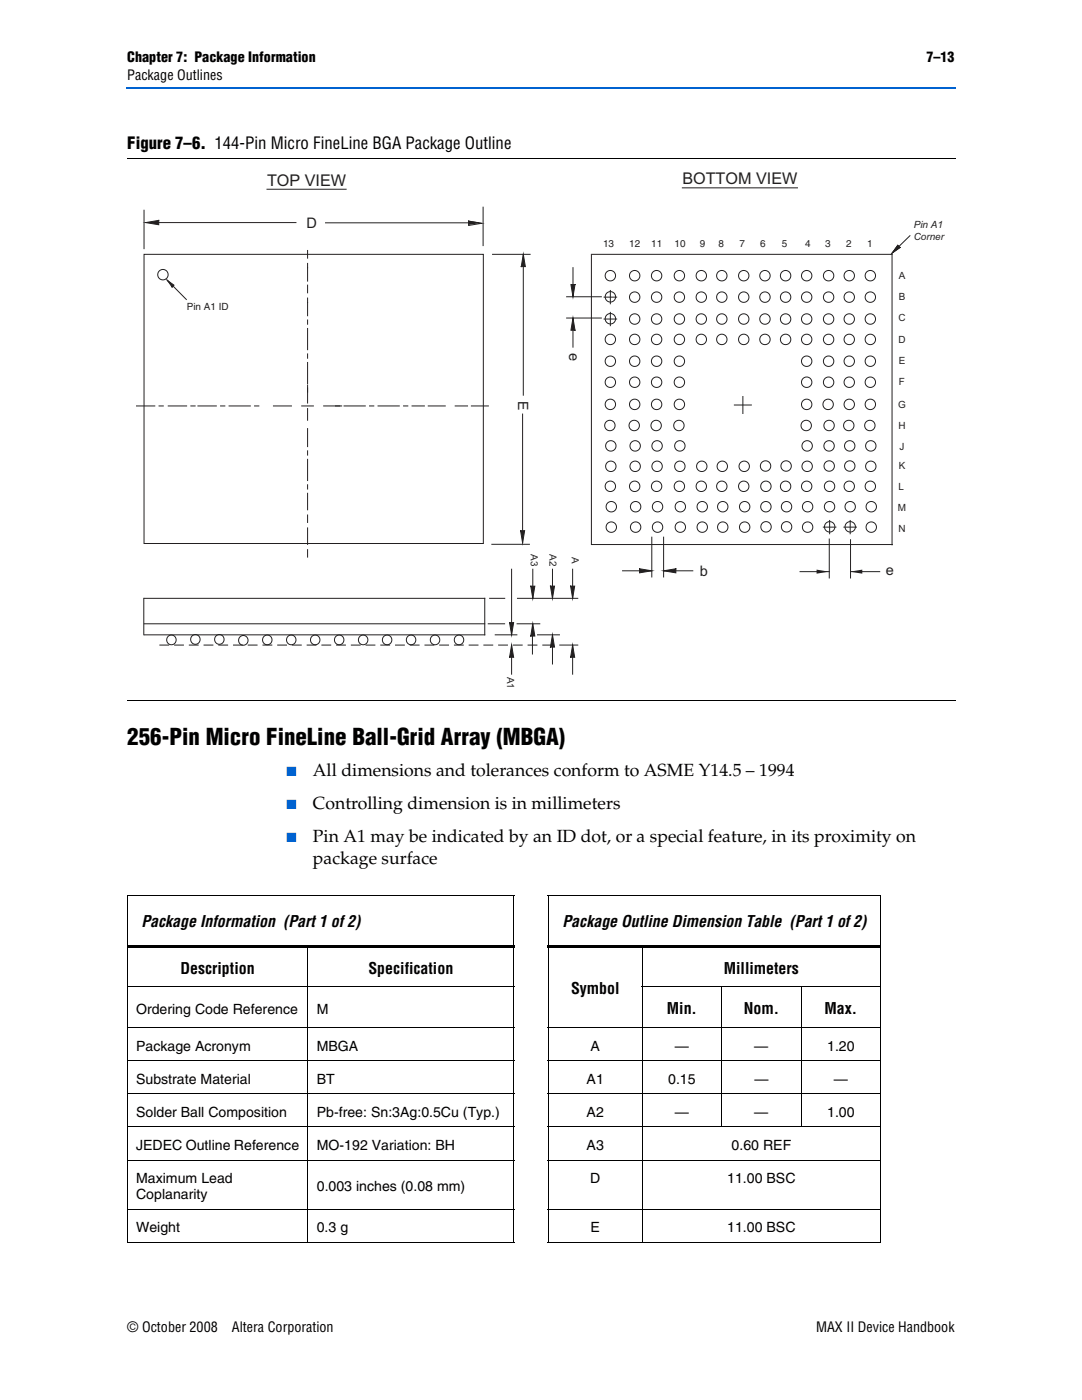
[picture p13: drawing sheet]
<svg xmlns="http://www.w3.org/2000/svg" width="216mm" height="279mm" viewBox="0 0 216 279" stroke-linecap="round" stroke-linejoin="round" font-family="sans-serif">
<defs><g id="words">
<text font-size="4.6" x="25.4" y="148.6">256-Pin Micro FineLine Ball-Grid Array (MBGA)</text>
<g font-size="3.5">
<text x="62.4" y="154.9">All dimensions and tolerances conform to ASME Y14.5 – 1994</text>
<text x="62.4" y="161.5">Controlling dimension is in millimeters</text>
<text x="62.4" y="168">Pin A1 may be indicated by an ID dot, or a special feature, in its proximity on</text>
<text x="62.4" y="172.4">package surface</text>
</g>
<text font-size="3.3" x="25.4" y="29.7">Figure 7–6. 144-Pin Micro FineLine BGA Package Outline</text>
<g font-size="3.2" fill="#231f20">
<text x="53.3" y="37.1">TOP VIEW</text>
<text x="136.2" y="36.8">BOTTOM VIEW</text>
</g>
<g font-size="3.2">
<text x="28.2" y="185.1">Package Information (Part 1 of 2)</text>
<text x="112.2" y="185.1">Package Outline Dimension Table (Part 1 of 2)</text>
<text x="36" y="194.3">Description</text>
<text x="73.5" y="194.3">Specification</text>
<text x="144.4" y="194.3">Millimeters</text>
<text x="113.9" y="198.4">Symbol</text>
<text x="133.1" y="202.4">Min.</text>
<text x="148.4" y="202.4">Nom.</text>
<text x="164.5" y="202.4">Max.</text>
</g>
<g font-size="2.9" fill="#231f20">
<text x="61.2" y="45.5">D</text>
<text x="113.6" y="70.5" transform="rotate(90 113.6 70.5)">e</text>
<text x="139.6" y="114.9">b</text>
<text x="176.8" y="114.8">e</text>
</g>
<g font-size="2.8">
<text x="25.4" y="12.5">Chapter 7: Package Information</text>
<text x="25.4" y="16">Package Outlines</text>
<text x="184.8" y="12.5">7–13</text>
<text x="27.2" y="202.3">Ordering Code Reference</text>
<text x="63.2" y="202.3">M</text>
<text x="27.2" y="209.7">Package Acronym</text>
<text x="63.2" y="209.7">MBGA</text>
<text x="117.8" y="209.7">A</text>
<text x="134.7" y="209.7">—</text>
<text x="150.5" y="209.7">—</text>
<text x="165.1" y="209.7">1.20</text>
<text x="27.2" y="216.3">Substrate Material</text>
<text x="63.2" y="216.3">BT</text>
<text x="117.1" y="216.3">A1</text>
<text x="133.3" y="216.3">0.15</text>
<text x="150.5" y="216.3">—</text>
<text x="166.4" y="216.3">—</text>
<text x="27.2" y="222.9">Solder Ball Composition</text>
<text x="63.2" y="222.9">Pb-free: Sn:3Ag:0.5Cu (Typ.)</text>
<text x="117" y="222.9">A2</text>
<text x="134.7" y="222.9">—</text>
<text x="150.5" y="222.9">—</text>
<text x="165.1" y="222.9">1.00</text>
<text x="27.2" y="229.5">JEDEC Outline Reference</text>
<text x="63.2" y="229.5">MO-192 Variation: BH</text>
<text x="117.1" y="229.5">A3</text>
<text x="146" y="229.5">0.60 REF</text>
<text x="27.2" y="236.2">Maximum Lead</text>
<text x="27.2" y="239.3">Coplanarity</text>
<text x="63.2" y="237.7">0.003 inches (0.08 mm)</text>
<text x="117.8" y="236.2">D</text>
<text x="145.1" y="236.2">11.00 BSC</text>
<text x="27.2" y="245.9">Weight</text>
<text x="63.2" y="245.9">0.3 g</text>
<text x="117.8" y="245.9">E</text>
<text x="145.1" y="245.9">11.00 BSC</text>
<text x="25.4" y="265.8">© October 2008</text>
<text x="46.3" y="265.8">Altera Corporation</text>
<text x="162.8" y="265.8">MAX II Device Handbook</text>
</g>
<text font-size="2.8" fill="#231f20" x="103.4" y="80.1" transform="rotate(90 103.4 80.1)">E</text>
<g font-size="2.6" fill="#0062d0">
<text x="57.1" y="154.9">■</text>
<text x="57.1" y="161.5">■</text>
<text x="57.1" y="168">■</text>
</g>
<g font-size="2" fill="#231f20">
<text x="182.3" y="45.5">Pin A1</text>
<text x="182.3" y="47.9">Corner</text>
<text x="120.3" y="49.2">13</text>
<text x="125.6" y="49.2">12</text>
<text x="129.9" y="49.4">11</text>
<text x="134.6" y="49.2">10</text>
<text x="139.7" y="49.2">9</text>
<text x="143.3" y="49.2">8</text>
<text x="147.6" y="49.2">7</text>
<text x="151.7" y="49.2">6</text>
<text x="156" y="49.2">5</text>
<text x="160.6" y="49.2">4</text>
<text x="164.6" y="49.2">3</text>
<text x="168.8" y="49.2">2</text>
<text x="173.1" y="49.2">1</text>
<text x="179.3" y="55.7">A</text>
<text x="179.3" y="59.9">B</text>
<text x="37.3" y="62">Pin A1 ID</text>
<text x="179.3" y="64.1">C</text>
<text x="179.3" y="68.4">D</text>
<text x="179.3" y="72.6">E</text>
<text x="179.4" y="76.8">F</text>
<text x="179.2" y="81.4">G</text>
<text x="179.3" y="85.6">H</text>
<text x="179.5" y="89.8">J</text>
<text x="179.3" y="93.6">K</text>
<text x="179.3" y="97.8">L</text>
<text x="179.2" y="102">M</text>
<text x="179.3" y="106.2">N</text>
<text x="105.9" y="110.6" transform="rotate(90 105.9 110.6)">A3</text>
<text x="109.6" y="110.6" transform="rotate(90 109.6 110.6)">A2</text>
<text x="114.1" y="111.1" transform="rotate(90 114.1 111.1)">A</text>
<text x="101.2" y="135" transform="rotate(90 101.2 135)">A1</text>
</g>
</g></defs>
<path d="M25.2 17.5h.2v.3h-.2z" fill="#0062d0"/>
<path d="M25.4 17.6h165.3" fill="none" stroke="#0062d0" stroke-width=".36"/>
<path d="M25.4 31.6h165.3M25.4 139.9h165.3" fill="none" stroke="#000" stroke-width=".2"/>
<path d="M98.3 50.8h7.5M98.1 108.6h7.5M98.8 126.7h4.3" fill="none" stroke="#231f20" stroke-width=".2"/>
<path d="M29.1 44.4l2.6-.4v.9z" fill="#231f20"/>
<g fill="none" stroke="#231f20" stroke-width=".2">
<path d="M53.3 37.8h15.8M28.7 50.8h67.7v57.7h-67.7zM28.7 42v7.6M29.1 44.4l2.6-.4v.9zM30.2 44.4h28.9M65 44.5h30.5M61.4 60.4v2.6M61.4 63.9v.8M61.4 65.6v4.2M61.4 70.6v.9M61.4 72.3v4.3M61.4 76.9v3.5"/>
<path d="M39.5 81h3.7M44 81h.9M45.7 81h4.3M50.8 81h.8M54.6 81h3.6M60.2 81h2.3M61.4 81.5v2.4M61.4 85.5v3.6M61.4 90v.8M61.4 91.7v4.2M61.4 96.7v.9M61.4 98.4v3.3"/>
<path d="M64.6 81h3.6M68.6 81h4.3M73.7 81h.9M75.4 81h4.3M80.5 81h.9M82.2 81h2.5M28.7 119.4v7.3M28.8 119.4h67.9v7.3h-67.9M97.7 119.4h3M28.8 124.5h67.9M97.4 124.5h3.3"/>
</g>
<path d="M93.4 44l2.6 .5-2.6 .4z" fill="#231f20"/>
<path d="M93.5 44.1l2.6 .5-2.6 .4zM96.4 41.3v7.7" fill="none" stroke="#231f20" stroke-width=".2"/>
<path d="M114.3 128.7l.4 2.5h-.8z" fill="#231f20"/>
<path d="M102.1 128.7v5.8M106.2 124.7v5.8M110.2 126.7v5.8M114.3 128.7v5.8M114.3 128.7l.4 2.5h-.8z" fill="none" stroke="#231f20" stroke-width=".2"/>
<path d="M102.1 128.7l.4 2.5h-.8z" fill="#231f20"/>
<g fill="none" stroke="#231f20" stroke-width=".2">
<path d="M136.2 37.5h22.9M104.4 50.8v28.1M118 50.8h60M118 50.9v57.8M114.3 63.5v5.8M104.3 82.6v25.7M102.1 113.6v13.1M103.3 119.4h12M118 108.7h60.1M102.1 128.7l.4 2.5h-.8zM103.2 124.5h4.5M107.3 126.7h4.3"/>
<path d="M111.7 128.7h3.6"/>
</g>
<path d="M101.7 124.3h.8l-.4 2.4z" fill="#231f20"/>
<path d="M101.7 124.3h.8l-.4 2.4z" fill="none" stroke="#231f20" stroke-width=".2"/>
<path d="M106.3 124.5l.4 2.4h-.8z" fill="#231f20"/>
<path d="M106.3 124.5l.4 2.4h-.8z" fill="none" stroke="#231f20" stroke-width=".2"/>
<path d="M105.9 117h.8l-.4 2.4z" fill="#231f20"/>
<path d="M105.9 117h.8l-.4 2.4zM106.3 113.6v5.8" fill="none" stroke="#231f20" stroke-width=".2"/>
<path d="M110.2 126.7l.4 2.4h-.8z" fill="#231f20"/>
<path d="M110.2 113.6v5.8M110.2 126.7l.4 2.4h-.8z" fill="none" stroke="#231f20" stroke-width=".2"/>
<path d="M109.8 117h.8l-.4 2.4z" fill="#231f20"/>
<path d="M109.8 117h.8l-.4 2.4zM114.3 113.6v5.8" fill="none" stroke="#231f20" stroke-width=".2"/>
<path d="M113.9 117h.8l-.4 2.4z" fill="#231f20"/>
<path d="M113.9 117h.8l-.4 2.4z" fill="none" stroke="#231f20" stroke-width=".2"/>
<path d="M103.9 105.9h.8l-.4 2.4z" fill="#231f20"/>
<path d="M103.9 105.9h.8l-.4 2.4z" fill="none" stroke="#231f20" stroke-width=".2"/>
<path d="M127.6 113.5l2.5 .4-2.5 .4z" fill="#231f20"/>
<path d="M124.2 113.9h5.9M127.6 113.5l2.5 .4-2.5 .4zM130.1 107.2v7.9M132.4 113.9h5.8M132.4 107.2v7.9" fill="none" stroke="#231f20" stroke-width=".2"/>
<path d="M132.4 113.9l2.5-.4v.8z" fill="#231f20"/>
<path d="M132.4 113.9l2.5-.4v.8z" fill="none" stroke="#231f20" stroke-width=".2"/>
<path d="M104.4 50.8l.4 2.4h-.8z" fill="#231f20"/>
<path d="M104.4 50.8l.4 2.4h-.8zM113.1 59.2h6.9M114.3 53.4v5.8M113.1 63.5h6.9" fill="none" stroke="#231f20" stroke-width=".2"/>
<path d="M113.9 56.8h.8l-.4 2.4z" fill="#231f20"/>
<path d="M113.9 56.8h.8l-.4 2.4z" fill="none" stroke="#231f20" stroke-width=".2"/>
<path d="M114.3 63.5l.4 2.4h-.8z" fill="#231f20"/>
<path d="M178 50.8v57.9M114.3 63.5l.4 2.4h-.8zM159.6 114.1h5.9M165.5 107.6v7.7M169.7 114.1h5.8" fill="none" stroke="#231f20" stroke-width=".2"/>
<g fill="#231f20">
<path d="M162.9 113.7l2.5 .4-2.5 .4z"/>
<path d="M169.6 114.1l2.5-.4v.8z"/>
</g>
<path d="M169.7 107.7v7.6" fill="none" stroke="#231f20" stroke-width=".2"/>
<path d="M179.1 49l.5 .4-1.6 1.1z" fill="#231f20"/>
<path d="M179.1 49l.5 .4-1.6 1.1z" fill="none" stroke="#231f20" stroke-width=".2"/>
<path d="M179.1 48.9l.5 .5-1.6 1.1z" fill="#231f20"/>
<path d="M33.3 55.9l3.9 3.9M179.1 48.9l.5 .5-1.6 1.1zM181.6 47l-3.6 3.5" fill="none" stroke="#231f20" stroke-width=".2"/>
<path d="M33.4 56l1.3 .9-.4 .4z" fill="#231f20"/>
<g fill="none" stroke="#231f20" stroke-width=".2">
<path d="M33.4 56l1.3 .9-.4 .4zM61.4 50v1.5M61.4 52.6v3.5M61.4 56.9v1.5M61.4 59.5v.8M121.8 57.9v2.8M121.8 62.2v2.9M148.2 79.1v3.4M27.2 81h3.7M31.7 81h.9M33.6 81h3.6M38.1 81h.8"/>
<path d="M85.5 81h3.3M90.8 81h2.5M94.1 81h3.4M146.5 80.8h3.4M61.4 102.8v1.5M61.4 105.4v3.3M61.4 109.7v1.5M165.5 103.8v2.8M169.6 103.8v2.8"/>
<circle cx="32.5" cy="54.8" r="1.04"/>
<circle cx="121.8" cy="55" r="1.04"/>
<circle cx="121.8" cy="59.2" r="1.04"/>
<circle cx="126.6" cy="59.3" r="1.04"/>
<circle cx="126.6" cy="55" r="1.04"/>
<circle cx="131" cy="59.3" r="1.04"/>
<circle cx="131" cy="55" r="1.04"/>
<circle cx="135.6" cy="55" r="1.04"/>
<circle cx="135.6" cy="59.3" r="1.04"/>
<circle cx="139.9" cy="59.3" r="1.04"/>
<circle cx="139.9" cy="55" r="1.04"/>
<circle cx="144" cy="59.3" r="1.04"/>
<circle cx="144" cy="55" r="1.04"/>
<circle cx="148.4" cy="59.3" r="1.04"/>
<circle cx="148.4" cy="55" r="1.04"/>
<circle cx="152.6" cy="55" r="1.04"/>
<circle cx="152.6" cy="59.3" r="1.04"/>
<circle cx="156.8" cy="55" r="1.04"/>
<circle cx="156.8" cy="59.3" r="1.04"/>
<circle cx="161" cy="59.3" r="1.04"/>
<circle cx="161" cy="55" r="1.04"/>
<circle cx="165.3" cy="59.3" r="1.04"/>
<circle cx="165.3" cy="55" r="1.04"/>
<circle cx="169.5" cy="59.3" r="1.04"/>
<circle cx="169.5" cy="55" r="1.04"/>
<circle cx="173.7" cy="55" r="1.04"/>
<circle cx="173.7" cy="59.3" r="1.04"/>
<circle cx="121.8" cy="72.1" r="1.04"/>
<circle cx="121.8" cy="67.7" r="1.04"/>
<circle cx="121.8" cy="76.3" r="1.04"/>
<circle cx="121.8" cy="63.6" r="1.04"/>
<circle cx="126.6" cy="63.7" r="1.04"/>
<circle cx="126.6" cy="72.1" r="1.04"/>
<circle cx="126.6" cy="67.7" r="1.04"/>
<circle cx="126.6" cy="76.3" r="1.04"/>
<circle cx="131" cy="63.7" r="1.04"/>
<circle cx="131" cy="72.1" r="1.04"/>
<circle cx="131" cy="67.7" r="1.04"/>
<circle cx="131" cy="76.3" r="1.04"/>
<circle cx="135.6" cy="63.7" r="1.04"/>
<circle cx="135.6" cy="67.7" r="1.04"/>
<circle cx="135.6" cy="72.1" r="1.04"/>
<circle cx="135.6" cy="76.3" r="1.04"/>
<circle cx="139.9" cy="63.7" r="1.04"/>
<circle cx="139.9" cy="67.7" r="1.04"/>
<circle cx="144" cy="63.7" r="1.04"/>
<circle cx="144" cy="67.7" r="1.04"/>
<circle cx="148.4" cy="63.7" r="1.04"/>
<circle cx="148.4" cy="67.7" r="1.04"/>
<circle cx="152.6" cy="63.7" r="1.04"/>
<circle cx="152.6" cy="67.7" r="1.04"/>
<circle cx="156.8" cy="63.7" r="1.04"/>
<circle cx="156.8" cy="67.7" r="1.04"/>
<circle cx="161" cy="63.7" r="1.04"/>
<circle cx="161" cy="72.1" r="1.04"/>
<circle cx="161" cy="67.7" r="1.04"/>
<circle cx="161" cy="76.3" r="1.04"/>
<circle cx="165.3" cy="63.7" r="1.04"/>
<circle cx="165.3" cy="76.3" r="1.04"/>
<circle cx="165.3" cy="67.7" r="1.04"/>
<circle cx="165.3" cy="72.1" r="1.04"/>
<circle cx="169.5" cy="63.7" r="1.04"/>
<circle cx="169.5" cy="72.1" r="1.04"/>
<circle cx="169.5" cy="76.3" r="1.04"/>
<circle cx="169.5" cy="67.7" r="1.04"/>
<circle cx="173.7" cy="63.7" r="1.04"/>
<circle cx="173.7" cy="76.3" r="1.04"/>
<circle cx="173.7" cy="67.7" r="1.04"/>
<circle cx="173.7" cy="72.1" r="1.04"/>
<circle cx="121.7" cy="84.9" r="1.04"/>
<circle cx="121.8" cy="97.1" r="1.04"/>
<circle cx="121.8" cy="80.7" r="1.04"/>
<circle cx="121.9" cy="89" r="1.04"/>
<circle cx="121.9" cy="93.1" r="1.04"/>
<circle cx="126.5" cy="84.9" r="1.04"/>
<circle cx="126.6" cy="97.1" r="1.04"/>
<circle cx="126.6" cy="80.7" r="1.04"/>
<circle cx="126.7" cy="93.1" r="1.04"/>
<circle cx="126.7" cy="89" r="1.04"/>
<circle cx="130.9" cy="84.9" r="1.04"/>
<circle cx="131" cy="97.1" r="1.04"/>
<circle cx="131" cy="80.7" r="1.04"/>
<circle cx="131.1" cy="93.1" r="1.04"/>
<circle cx="131.1" cy="89" r="1.04"/>
<circle cx="135.5" cy="84.9" r="1.04"/>
<circle cx="135.6" cy="97.1" r="1.04"/>
<circle cx="135.6" cy="80.7" r="1.04"/>
<circle cx="135.7" cy="89" r="1.04"/>
<circle cx="135.7" cy="93.1" r="1.04"/>
<circle cx="139.9" cy="97.1" r="1.04"/>
<circle cx="140" cy="93.1" r="1.04"/>
<circle cx="144" cy="97.1" r="1.04"/>
<circle cx="144.1" cy="93.1" r="1.04"/>
<circle cx="148.4" cy="97.1" r="1.04"/>
<circle cx="148.5" cy="93.1" r="1.04"/>
<circle cx="152.8" cy="93" r="1.04"/>
<circle cx="152.8" cy="97.1" r="1.04"/>
<circle cx="156.8" cy="97.1" r="1.04"/>
<circle cx="156.9" cy="93" r="1.04"/>
<circle cx="160.9" cy="84.9" r="1.04"/>
<circle cx="161" cy="97.1" r="1.04"/>
<circle cx="161" cy="80.7" r="1.04"/>
<circle cx="161.1" cy="89" r="1.04"/>
<circle cx="161.1" cy="93.1" r="1.04"/>
<circle cx="165.2" cy="80.7" r="1.04"/>
<circle cx="165.4" cy="89" r="1.04"/>
<circle cx="165.4" cy="84.9" r="1.04"/>
<circle cx="165.5" cy="93" r="1.04"/>
<circle cx="165.5" cy="97.1" r="1.04"/>
<circle cx="169.4" cy="84.9" r="1.04"/>
<circle cx="169.5" cy="97.1" r="1.04"/>
<circle cx="169.5" cy="80.7" r="1.04"/>
<circle cx="169.6" cy="89" r="1.04"/>
<circle cx="169.6" cy="93" r="1.04"/>
<circle cx="173.6" cy="84.9" r="1.04"/>
<circle cx="173.7" cy="97.1" r="1.04"/>
<circle cx="173.7" cy="80.7" r="1.04"/>
<circle cx="173.8" cy="89" r="1.04"/>
<circle cx="173.8" cy="93.1" r="1.04"/>
<circle cx="122" cy="105.2" r="1.04"/>
<circle cx="122" cy="101.1" r="1.04"/>
<circle cx="126.8" cy="101.1" r="1.04"/>
<circle cx="126.8" cy="105.2" r="1.04"/>
<circle cx="131.2" cy="105.2" r="1.04"/>
<circle cx="131.2" cy="101.1" r="1.04"/>
<circle cx="135.7" cy="101.1" r="1.04"/>
<circle cx="135.7" cy="105.2" r="1.04"/>
<circle cx="140.1" cy="101.1" r="1.04"/>
<circle cx="140.1" cy="105.2" r="1.04"/>
<circle cx="144.2" cy="101.1" r="1.04"/>
<circle cx="144.2" cy="105.2" r="1.04"/>
<circle cx="148.6" cy="101.1" r="1.04"/>
<circle cx="148.6" cy="105.2" r="1.04"/>
<circle cx="152.8" cy="101.1" r="1.04"/>
<circle cx="152.9" cy="105.1" r="1.04"/>
<circle cx="156.9" cy="101.1" r="1.04"/>
<circle cx="157" cy="105.1" r="1.04"/>
<circle cx="161.2" cy="105.2" r="1.04"/>
<circle cx="161.2" cy="101.1" r="1.04"/>
<circle cx="165.5" cy="101.1" r="1.04"/>
<circle cx="165.6" cy="105.1" r="1.04"/>
<circle cx="169.6" cy="101.1" r="1.04"/>
<circle cx="169.7" cy="105.1" r="1.04"/>
<circle cx="173.8" cy="101.1" r="1.04"/>
<circle cx="173.8" cy="105.2" r="1.04"/>
<circle cx="34.2" cy="127.7" r=".96"/>
<circle cx="39" cy="127.6" r=".96"/>
<circle cx="43.8" cy="127.6" r=".96"/>
<circle cx="48.5" cy="127.8" r=".96"/>
<circle cx="53.3" cy="127.7" r=".96"/>
<circle cx="58.1" cy="127.7" r=".96"/>
<circle cx="62.9" cy="127.7" r=".96"/>
<circle cx="67.7" cy="127.7" r=".96"/>
<circle cx="72.4" cy="127.7" r=".96"/>
<circle cx="77.2" cy="127.7" r=".96"/>
<circle cx="82" cy="127.7" r=".96"/>
<circle cx="86.8" cy="127.7" r=".96"/>
<circle cx="91.6" cy="127.7" r=".96"/>
</g>
<path d="M120.4 59.3h2.7M120.4 63.7h2.7M164.2 105.2h2.7M168.3 105.2h2.7" fill="none" stroke="#231f20" stroke-width=".2" stroke-dasharray="3.4 3.4" stroke-linecap="butt"/>
<path d="M31.8 128.7h79.2" fill="none" stroke="#231f20" stroke-width=".2" stroke-dasharray="2 1" stroke-linecap="butt"/>
<g fill="none" stroke="#000" stroke-width=".2">
<path d="M25.3 178.7h77.3M25.4 178.8v69M102.5 178.8v69M109.3 178.7h66.5M109.4 178.8v69M175.7 178.8v69M25.3 197h77.3M61.4 188.6v59.4M128.1 197h47.7M128.1 188.6v59.4M144 196.9v28.1M159.9 196.9v28.1"/>
<path d="M25.3 205.1h77.3M25.3 211.7h77.3M25.3 218.3h77.3M109.3 205.1h66.5M109.3 211.7h66.5M109.3 218.3h66.5M25.3 224.9h77.3M25.3 231.5h77.3M109.3 224.9h66.5M109.3 231.5h66.5M25.3 241.3h77.3M25.3 247.9h77.3"/>
<path d="M109.3 241.3h66.5M109.3 247.9h66.5"/>
</g>
<path d="M25.3 188.6h77.3v.5h-77.3zM109.3 188.6h66.5v.5h-66.5z" fill="#000"/>
<use href="#words"/>
</svg>
